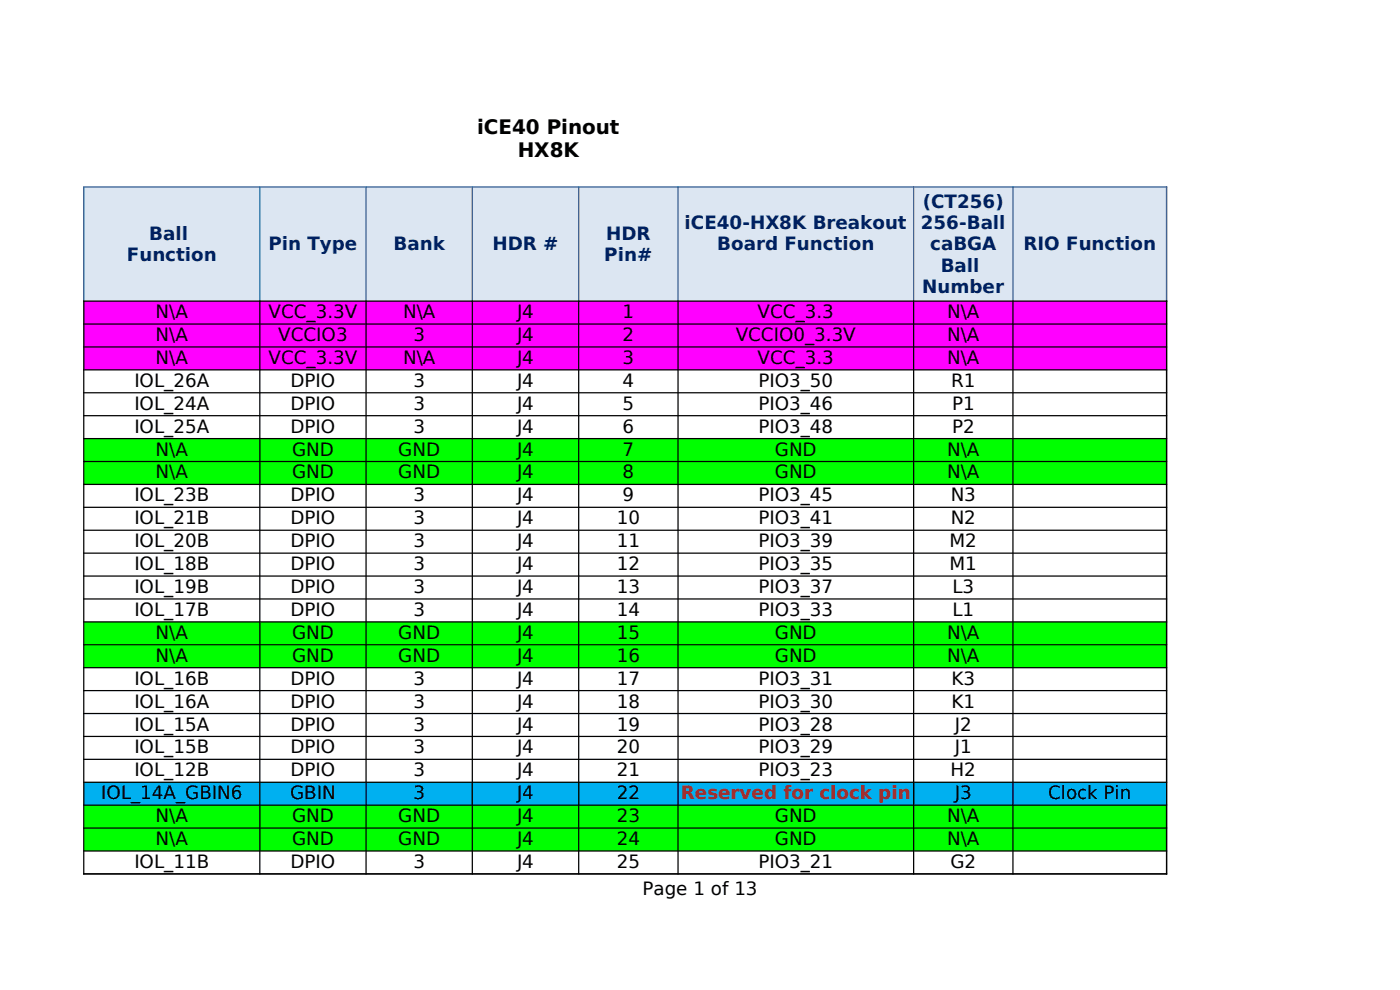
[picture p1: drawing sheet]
<svg xmlns="http://www.w3.org/2000/svg" width="297mm" height="210mm" viewBox="0 0 297 210" stroke-linecap="round" stroke-linejoin="round" font-family="sans-serif">
<defs><g id="words">
<g font-size="4.2">
<text x="101.2" y="28.4">iCE40 Pinout</text>
<text x="109.8" y="33.3">HX8K</text>
</g>
<g font-size="3.9" fill="#002060">
<text x="195.8" y="44.1">(CT256)</text>
<text x="31.6" y="50.9">Ball</text>
<text x="56.9" y="53.1">Pin Type</text>
<text x="83.5" y="53.1">Bank</text>
<text x="104.5" y="53.1">HDR #</text>
<text x="128.6" y="50.9">HDR</text>
<text x="145.2" y="48.6">iCE40-HX8K Breakout</text>
<text x="152.1" y="53.1">Board Function</text>
<text x="195.3" y="48.6">256-Ball</text>
<text x="197.3" y="53.1">caBGA</text>
<text x="217.1" y="53.1">RIO Function</text>
<text x="26.9" y="55.4">Function</text>
<text x="128.2" y="55.4">Pin#</text>
<text x="199.6" y="57.6">Ball</text>
<text x="195.6" y="62.2">Number</text>
</g>
<g font-size="3.9">
<text x="33" y="67.5">N\A</text>
<text x="57" y="67.5">VCC_3.3V</text>
<text x="85.5" y="67.5">N\A</text>
<text x="109.7" y="67.5">J4</text>
<text x="132.1" y="67.5">1</text>
<text x="160.7" y="67.5">VCC_3.3</text>
<text x="200.9" y="67.5">N\A</text>
<text x="33" y="72.4">N\A</text>
<text x="33" y="77.2">N\A</text>
<text x="57" y="77.2">VCC_3.3V</text>
<text x="59" y="72.4">VCCIO3</text>
<text x="85.5" y="77.2">N\A</text>
<text x="87.7" y="72.4">3</text>
<text x="109.7" y="72.4">J4</text>
<text x="109.7" y="77.2">J4</text>
<text x="132.1" y="72.4">2</text>
<text x="132.1" y="77.2">3</text>
<text x="156.1" y="72.4">VCCIO0_3.3V</text>
<text x="160.7" y="77.2">VCC_3.3</text>
<text x="200.9" y="72.4">N\A</text>
<text x="200.9" y="77.2">N\A</text>
<text x="28.5" y="82.1">IOL_26A</text>
<text x="61.6" y="82.1">DPIO</text>
<text x="87.7" y="82.1">3</text>
<text x="109.7" y="82.1">J4</text>
<text x="132.1" y="82.1">4</text>
<text x="160.9" y="82.1">PIO3_50</text>
<text x="201.8" y="82.1">R1</text>
<text x="28.5" y="86.9">IOL_24A</text>
<text x="61.6" y="86.9">DPIO</text>
<text x="87.7" y="86.9">3</text>
<text x="109.7" y="86.9">J4</text>
<text x="132.1" y="86.9">5</text>
<text x="160.9" y="86.9">PIO3_46</text>
<text x="202" y="86.9">P1</text>
<text x="28.5" y="91.8">IOL_25A</text>
<text x="61.6" y="91.8">DPIO</text>
<text x="87.7" y="91.8">3</text>
<text x="109.7" y="91.8">J4</text>
<text x="132.1" y="91.8">6</text>
<text x="160.9" y="91.8">PIO3_48</text>
<text x="202" y="91.8">P2</text>
<text x="33" y="96.6">N\A</text>
<text x="33" y="101.5">N\A</text>
<text x="61.9" y="96.6">GND</text>
<text x="61.9" y="101.5">GND</text>
<text x="84.5" y="96.6">GND</text>
<text x="84.5" y="101.5">GND</text>
<text x="109.7" y="96.6">J4</text>
<text x="109.7" y="101.5">J4</text>
<text x="132.1" y="96.6">7</text>
<text x="132.1" y="101.5">8</text>
<text x="164.4" y="96.6">GND</text>
<text x="164.4" y="101.5">GND</text>
<text x="200.9" y="96.6">N\A</text>
<text x="200.9" y="101.5">N\A</text>
<text x="28.5" y="106.4">IOL_23B</text>
<text x="61.6" y="106.4">DPIO</text>
<text x="87.7" y="106.4">3</text>
<text x="109.7" y="106.4">J4</text>
<text x="132.1" y="106.4">9</text>
<text x="160.9" y="106.4">PIO3_45</text>
<text x="201.7" y="106.4">N3</text>
<text x="28.5" y="111.2">IOL_21B</text>
<text x="61.6" y="111.2">DPIO</text>
<text x="87.7" y="111.2">3</text>
<text x="109.7" y="111.2">J4</text>
<text x="130.8" y="111.2">10</text>
<text x="160.9" y="111.2">PIO3_41</text>
<text x="201.7" y="111.2">N2</text>
<text x="28.5" y="116.1">IOL_20B</text>
<text x="61.6" y="116.1">DPIO</text>
<text x="87.7" y="116.1">3</text>
<text x="109.7" y="116.1">J4</text>
<text x="130.8" y="116.1">11</text>
<text x="160.9" y="116.1">PIO3_39</text>
<text x="201.4" y="116.1">M2</text>
<text x="28.5" y="120.9">IOL_18B</text>
<text x="28.5" y="125.8">IOL_19B</text>
<text x="61.6" y="120.9">DPIO</text>
<text x="61.6" y="125.8">DPIO</text>
<text x="87.7" y="120.9">3</text>
<text x="87.7" y="125.8">3</text>
<text x="109.7" y="120.9">J4</text>
<text x="109.7" y="125.8">J4</text>
<text x="130.8" y="120.9">12</text>
<text x="130.8" y="125.8">13</text>
<text x="160.9" y="120.9">PIO3_35</text>
<text x="160.9" y="125.8">PIO3_37</text>
<text x="201.4" y="120.9">M1</text>
<text x="202" y="125.8">L3</text>
<text x="28.5" y="130.7">IOL_17B</text>
<text x="61.6" y="130.7">DPIO</text>
<text x="87.7" y="130.7">3</text>
<text x="109.7" y="130.7">J4</text>
<text x="130.8" y="130.7">14</text>
<text x="160.9" y="130.7">PIO3_33</text>
<text x="202" y="130.7">L1</text>
<text x="33" y="135.5">N\A</text>
<text x="61.9" y="135.5">GND</text>
<text x="84.5" y="135.5">GND</text>
<text x="109.7" y="135.5">J4</text>
<text x="130.8" y="135.5">15</text>
<text x="164.4" y="135.5">GND</text>
<text x="200.9" y="135.5">N\A</text>
<text x="33" y="140.4">N\A</text>
<text x="61.9" y="140.4">GND</text>
<text x="84.5" y="140.4">GND</text>
<text x="109.7" y="140.4">J4</text>
<text x="130.8" y="140.4">16</text>
<text x="164.4" y="140.4">GND</text>
<text x="200.9" y="140.4">N\A</text>
<text x="28.5" y="145.2">IOL_16B</text>
<text x="61.6" y="145.2">DPIO</text>
<text x="87.7" y="145.2">3</text>
<text x="109.7" y="145.2">J4</text>
<text x="130.8" y="145.2">17</text>
<text x="160.9" y="145.2">PIO3_31</text>
<text x="201.9" y="145.2">K3</text>
<text x="28.5" y="150.1">IOL_16A</text>
<text x="28.5" y="155">IOL_15A</text>
<text x="61.6" y="150.1">DPIO</text>
<text x="61.6" y="155">DPIO</text>
<text x="87.7" y="150.1">3</text>
<text x="87.7" y="155">3</text>
<text x="109.7" y="150.1">J4</text>
<text x="109.7" y="155">J4</text>
<text x="130.8" y="150.1">18</text>
<text x="130.8" y="155">19</text>
<text x="160.9" y="150.1">PIO3_30</text>
<text x="160.9" y="155">PIO3_28</text>
<text x="201.9" y="150.1">K1</text>
<text x="202.6" y="155">J2</text>
<text x="28.5" y="159.8">IOL_15B</text>
<text x="61.6" y="159.8">DPIO</text>
<text x="87.7" y="159.8">3</text>
<text x="109.7" y="159.8">J4</text>
<text x="130.8" y="159.8">20</text>
<text x="160.9" y="159.8">PIO3_29</text>
<text x="202.6" y="159.8">J1</text>
<text x="28.5" y="164.7">IOL_12B</text>
<text x="61.6" y="164.7">DPIO</text>
<text x="87.7" y="164.7">3</text>
<text x="109.7" y="164.7">J4</text>
<text x="130.8" y="164.7">21</text>
<text x="160.9" y="164.7">PIO3_23</text>
<text x="201.6" y="164.7">H2</text>
<text x="21.5" y="169.6">IOL_14A_GBIN6</text>
<text x="61.6" y="169.6">GBIN</text>
<text x="87.7" y="169.6">3</text>
<text x="109.7" y="169.6">J4</text>
<text x="130.8" y="169.6">22</text>
<text x="202.6" y="169.6">J3</text>
<text x="222.4" y="169.6">Clock Pin</text>
<text x="33" y="174.4">N\A</text>
<text x="33" y="179.3">N\A</text>
<text x="61.9" y="174.4">GND</text>
<text x="61.9" y="179.3">GND</text>
<text x="84.5" y="174.4">GND</text>
<text x="84.5" y="179.3">GND</text>
<text x="109.7" y="174.4">J4</text>
<text x="109.7" y="179.3">J4</text>
<text x="130.8" y="174.4">23</text>
<text x="130.8" y="179.3">24</text>
<text x="164.4" y="174.4">GND</text>
<text x="164.4" y="179.3">GND</text>
<text x="200.9" y="174.4">N\A</text>
<text x="200.9" y="179.3">N\A</text>
<text x="28.5" y="184.1">IOL_11B</text>
<text x="61.6" y="184.1">DPIO</text>
<text x="87.7" y="184.1">3</text>
<text x="109.7" y="184.1">J4</text>
<text x="130.8" y="184.1">25</text>
<text x="160.9" y="184.1">PIO3_21</text>
<text x="201.6" y="184.1">G2</text>
<text x="136.3" y="189.8">Page 1 of 13</text>
</g>
<text font-size="3.9" fill="#c9211e" x="144.4" y="169.6">Reserved for clock pin</text>
</g></defs>
<path d="M17.8 39.6h229.7v24.3h-229.7z" fill-rule="evenodd" fill="#dce6f2"/>
<path d="M17.8 63.9h229.7v14.5h-229.7z" fill-rule="evenodd" fill="#f0f"/>
<path d="M100.2 78.4h22.5v14.6h-22.5z" fill-rule="evenodd" fill="#fff"/>
<path d="M17.8 93h229.7v9.7h-229.7z" fill-rule="evenodd" fill="#0f0"/>
<path d="M100.2 102.7h22.5v29.2h-22.5z" fill-rule="evenodd" fill="#fff"/>
<path d="M17.8 131.9h229.7v9.7h-229.7z" fill-rule="evenodd" fill="#0f0"/>
<path d="M100.2 141.6h22.5v24.3h-22.5z" fill-rule="evenodd" fill="#fff"/>
<path d="M17.8 165.9h229.7v4.9h-229.7z" fill-rule="evenodd" fill="#00b0f0"/>
<path d="M17.8 170.8h229.7v9.7h-229.7z" fill-rule="evenodd" fill="#0f0"/>
<path d="M100.2 180.5h22.5v4.9h-22.5z" fill-rule="evenodd" fill="#fff"/>
<path d="M17.6 39.7h230M17.8 39.5v24.5M55.1 39.5v24.5M77.7 39.5v24.5M100.2 39.5v24.5M122.8 39.5v24.5M143.8 39.5v24.5M193.8 39.5v24.5M214.9 39.5v24.5M247.5 39.5v24.5" fill="none" stroke="#376092" stroke-width=".26"/>
<g fill="none" stroke="#000" stroke-width=".26">
<path d="M17.6 63.9h230M17.6 68.7h230M17.6 73.6h230M17.6 78.5h230M17.8 63.8v121.7M55.1 63.8v121.7M77.7 63.8v121.7M100.2 63.8v121.7M122.8 63.8v121.7M143.8 63.8v121.7M193.8 63.8v121.7M214.9 63.8v121.7"/>
<path d="M247.5 63.8v121.7M17.6 83.3h230M17.6 88.2h230M17.6 93h230M17.6 97.9h230M17.6 102.8h230M17.6 107.6h230M17.6 112.5h230M17.6 117.3h230M17.6 122.2h230M17.6 127.1h230M17.6 131.9h230"/>
<path d="M17.6 136.8h230M17.6 141.6h230M17.6 146.5h230M17.6 151.4h230M17.6 156.2h230M17.6 161.1h230M17.6 165.9h230M17.6 170.8h230M17.6 175.7h230M17.6 180.5h230M17.6 185.4h230"/>
</g>
<use href="#words"/>
</svg>
